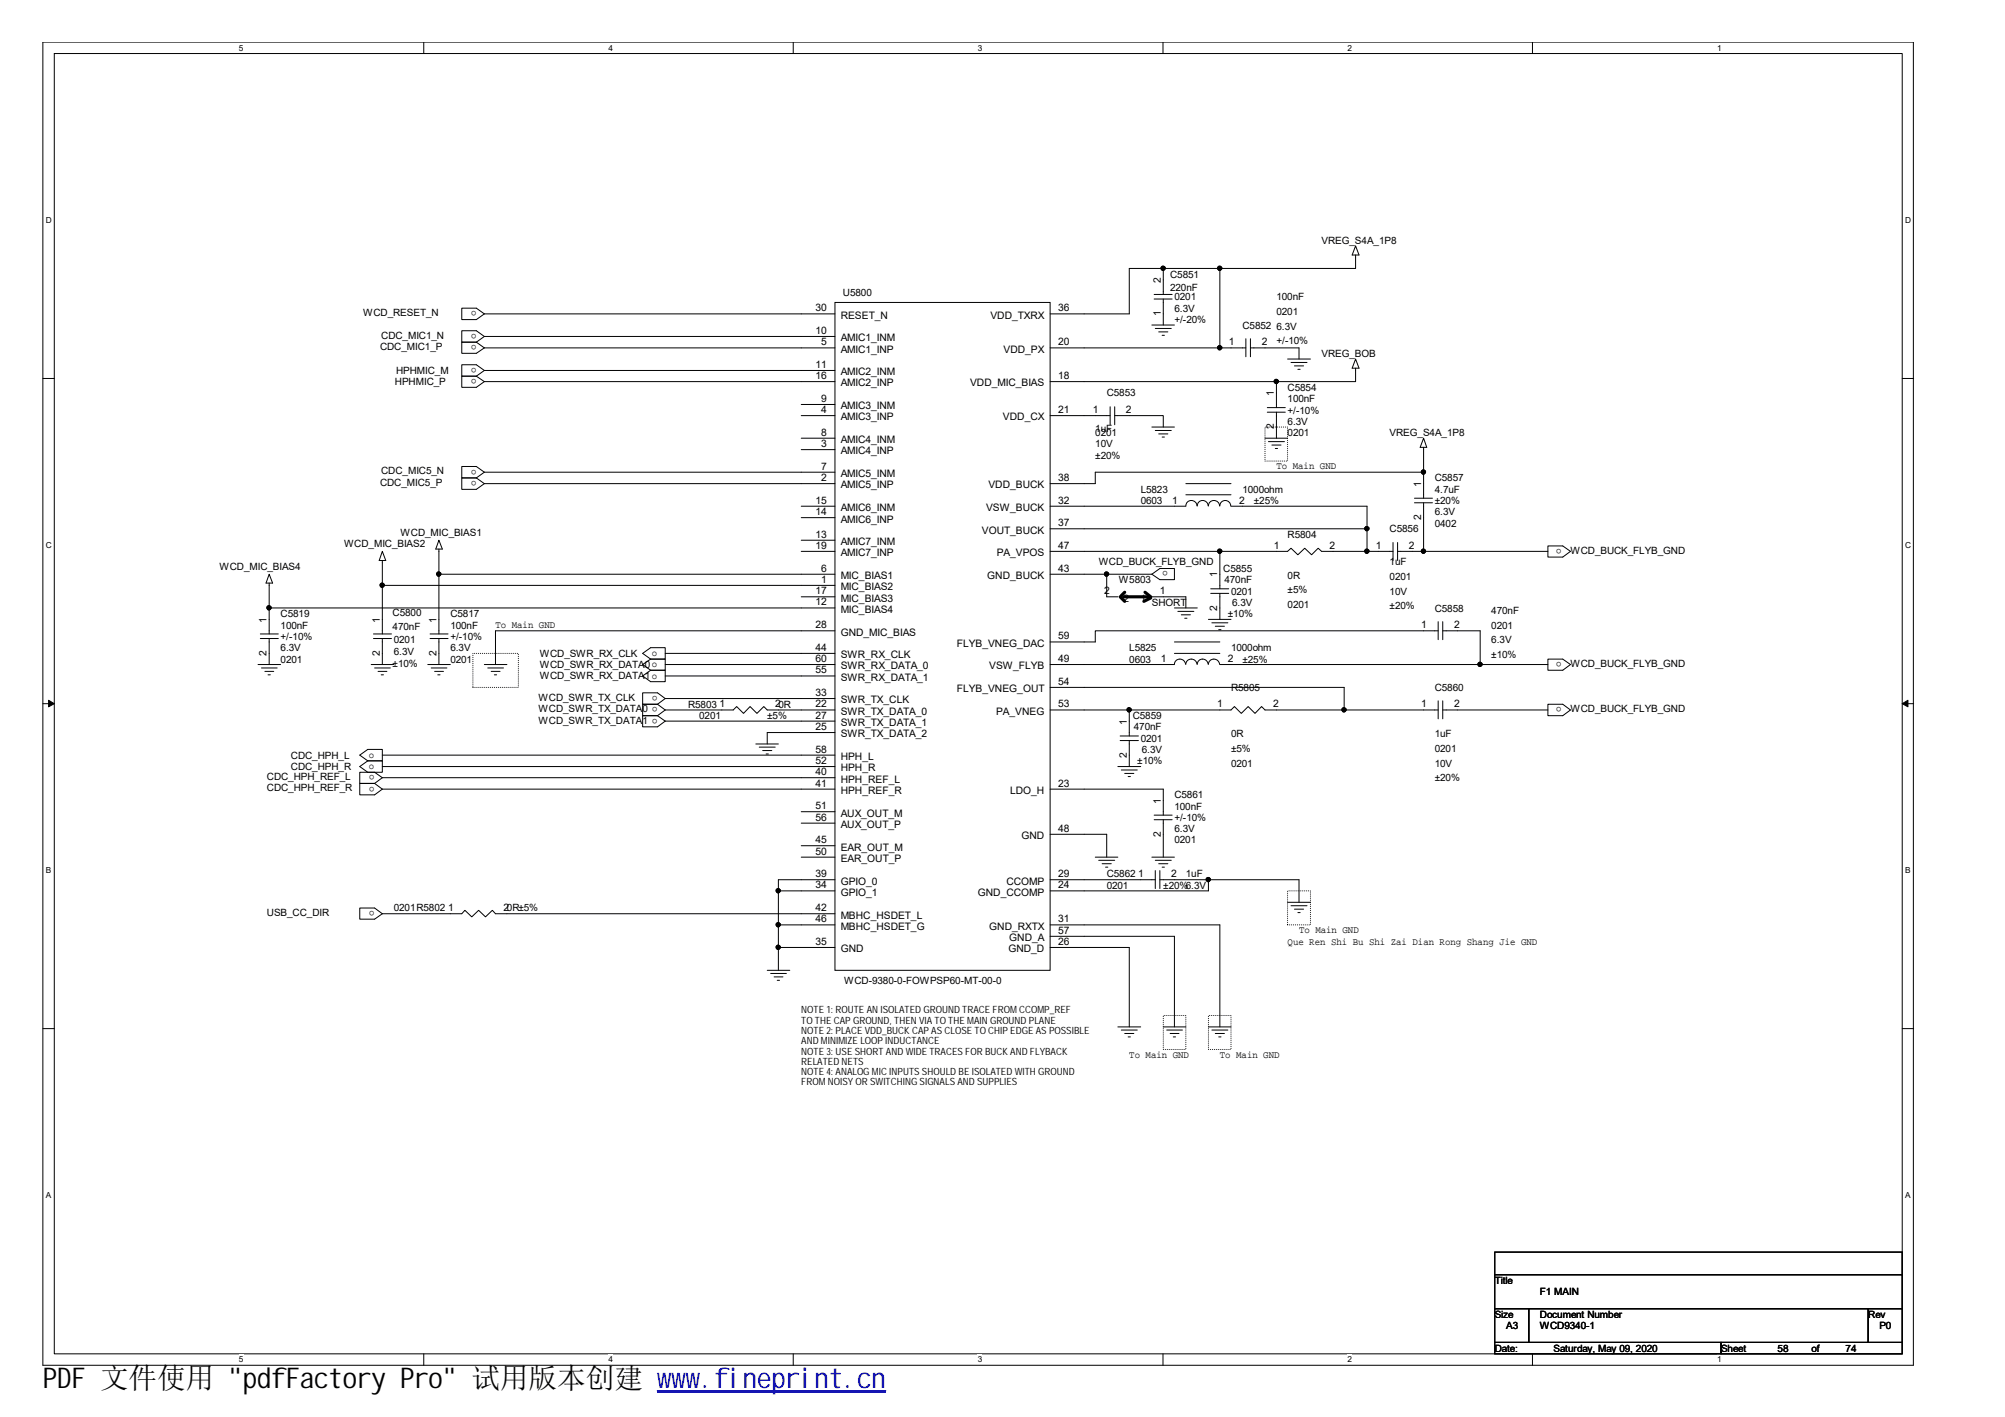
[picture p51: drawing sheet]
<svg xmlns="http://www.w3.org/2000/svg" width="297mm" height="210mm" viewBox="0 0 297 210" stroke-linecap="round" stroke-linejoin="round" font-family="sans-serif">
<defs><g id="words">
<text font-size="4.2" x="6.3" y="205.7">PDF 文件使用 &quot;pdfFactory Pro&quot; 试用版本创建 ww</text>
<text font-size="4.2" fill="#00f" x="99.5" y="205.7">w.fineprint.cn</text>
<g font-size="1.5">
<text x="172" y="42" transform="rotate(-90 172 42)">2</text>
<text x="173.4" y="41.1">C5851</text>
<text x="195.8" y="36.1">VREG_S4A_1P8</text>
<text x="53.8" y="46.8">WCD_RESET_N</text>
<text x="70.6" y="46.1" transform="rotate(-180 70.6 46.1)">o</text>
<text x="120.8" y="46.1">30</text>
<text x="124.5" y="47.2">RESET_N</text>
<text x="124.9" y="43.8">U5800</text>
<text x="146.7" y="47.2">VDD_TXRX</text>
<text x="156.8" y="46.1">36</text>
<text x="172" y="46.8" transform="rotate(-90 172 46.8)">1</text>
<text x="173.4" y="43.2">220nF</text>
<text x="174" y="44.5">0201</text>
<text x="174" y="46.2">6.3V</text>
<text x="174" y="47.9">+/-20%</text>
<text x="189.1" y="44.5">100nF</text>
<text x="189.1" y="46.7">0201</text>
<text x="56.3" y="51.9">CDC_MIC1_P</text>
<text x="56.5" y="50.2">CDC_MIC1_N</text>
<text x="70.6" y="49.5" transform="rotate(-180 70.6 49.5)">o</text>
<text x="70.6" y="51.1" transform="rotate(-180 70.6 51.1)">o</text>
<text x="120.8" y="49.5">10</text>
<text x="121.7" y="51.2">5</text>
<text x="124.5" y="50.6">AMIC1_INM</text>
<text x="124.5" y="52.3">AMIC1_INP</text>
<text x="148.7" y="52.3">VDD_PX</text>
<text x="156.8" y="51.2">20</text>
<text x="182" y="51.2">1</text>
<text x="184.1" y="48.7">C5852</text>
<text x="186.9" y="51.2">2</text>
<text x="189.1" y="48.9">6.3V</text>
<text x="189.1" y="51">+/-10%</text>
<text x="195.8" y="52.9">VREG_BOB</text>
<text x="58.5" y="57.1">HPHMIC_P</text>
<text x="58.7" y="55.4">HPHMIC_M</text>
<text x="70.6" y="54.5" transform="rotate(-180 70.6 54.5)">o</text>
<text x="70.6" y="56.1" transform="rotate(-180 70.6 56.1)">o</text>
<text x="120.8" y="54.5">11</text>
<text x="120.8" y="56.1">16</text>
<text x="121.7" y="59.5">9</text>
<text x="124.5" y="55.6">AMIC2_INM</text>
<text x="124.5" y="57.2">AMIC2_INP</text>
<text x="143.7" y="57.2">VDD_MIC_BIAS</text>
<text x="156.8" y="56.1">18</text>
<text x="164" y="58.7">C5853</text>
<text x="188.7" y="58.7" transform="rotate(-90 188.7 58.7)">1</text>
<text x="190.8" y="57.9">C5854</text>
<text x="190.8" y="59.6">100nF</text>
<text x="121.7" y="61.2">4</text>
<text x="121.7" y="64.5">8</text>
<text x="124.5" y="60.6">AMIC3_INM</text>
<text x="124.5" y="62.3">AMIC3_INP</text>
<text x="124.5" y="65.6">AMIC4_INM</text>
<text x="148.6" y="62.3">VDD_CX</text>
<text x="156.8" y="61.2">21</text>
<text x="161.9" y="61.2">1</text>
<text x="162.3" y="63.9">1uF</text>
<text x="162.3" y="64.6">0201</text>
<text x="166.8" y="61.2">2</text>
<text x="188.7" y="63.6" transform="rotate(-90 188.7 63.6)">2</text>
<text x="190.8" y="64.6">0201</text>
<text x="190.8" y="62.9">6.3V</text>
<text x="190.8" y="61.3">+/-10%</text>
<text x="205.9" y="64.6">VREG_S4A_1P8</text>
<text x="56.3" y="72">CDC_MIC5_P</text>
<text x="56.5" y="70.3">CDC_MIC5_N</text>
<text x="70.6" y="69.6" transform="rotate(-180 70.6 69.6)">o</text>
<text x="70.6" y="71.3" transform="rotate(-180 70.6 71.3)">o</text>
<text x="121.7" y="66.2">3</text>
<text x="121.7" y="69.6">7</text>
<text x="121.7" y="71.3">2</text>
<text x="124.5" y="67.3">AMIC4_INP</text>
<text x="124.5" y="70.7">AMIC5_INM</text>
<text x="156.8" y="71.3">38</text>
<text x="162.3" y="66.3">10V</text>
<text x="162.3" y="68">±20%</text>
<text x="189.1" y="69.5">To Main GND</text>
<text x="212.6" y="71.3">C5857</text>
<text x="120.8" y="74.6">15</text>
<text x="120.8" y="76.3">14</text>
<text x="124.5" y="72.4">AMIC5_INP</text>
<text x="124.5" y="75.7">AMIC6_INM</text>
<text x="124.5" y="77.4">AMIC6_INP</text>
<text x="146.1" y="75.7">VSW_BUCK</text>
<text x="146.4" y="72.4">VDD_BUCK</text>
<text x="156.8" y="77.9">37</text>
<text x="156.8" y="74.6">32</text>
<text x="169" y="73">L5823</text>
<text x="169" y="74.6">0603</text>
<text x="173.7" y="74.6">1</text>
<text x="183.6" y="74.6">2</text>
<text x="184.1" y="73">1000ohm</text>
<text x="185.8" y="74.6">±25%</text>
<text x="210.5" y="77" transform="rotate(-90 210.5 77)">2</text>
<text x="210.5" y="72.1" transform="rotate(-90 210.5 72.1)">1</text>
<text x="212.6" y="73">4.7uF</text>
<text x="212.6" y="76.3">6.3V</text>
<text x="212.6" y="74.6">±20%</text>
<text x="51" y="81">WCD_MIC_BIAS2</text>
<text x="59.4" y="79.3">WCD_MIC_BIAS1</text>
<text x="120.8" y="79.6">13</text>
<text x="120.8" y="81.3">19</text>
<text x="124.5" y="80.7">AMIC7_INM</text>
<text x="124.5" y="82.4">AMIC7_INP</text>
<text x="145.5" y="79.1">VOUT_BUCK</text>
<text x="147.7" y="82.4">PA_VPOS</text>
<text x="156.8" y="81.3">47</text>
<text x="162.8" y="83.7">WCD_BUCK_FLYB_GND</text>
<text x="188.7" y="81.3">1</text>
<text x="190.8" y="79.7">R5804</text>
<text x="197" y="81.3">2</text>
<text x="203.8" y="81.3">1</text>
<text x="205.9" y="78.8">C5856</text>
<text x="205.9" y="83.7">1uF</text>
<text x="208.7" y="81.3">2</text>
<text x="212.6" y="78">0402</text>
<text x="231.4" y="81.3" transform="rotate(-180 231.4 81.3)">o</text>
<text x="232.7" y="82.1">WCD_BUCK_FLYB_GND</text>
<text x="32.5" y="84.4">WCD_MIC_BIAS4</text>
<text x="120.8" y="88">17</text>
<text x="120.8" y="89.7">12</text>
<text x="121.7" y="84.7">6</text>
<text x="121.7" y="86.3">1</text>
<text x="124.5" y="85.8">MIC_BIAS1</text>
<text x="124.5" y="87.4">MIC_BIAS2</text>
<text x="124.5" y="89.1">MIC_BIAS3</text>
<text x="146.3" y="85.8">GND_BUCK</text>
<text x="156.8" y="84.7">43</text>
<text x="163.6" y="88">2</text>
<text x="165.8" y="86.4">W5803</text>
<text x="166.5" y="89.1">2</text>
<text x="169" y="89.1">1</text>
<text x="170.6" y="89.8">SHORT</text>
<text x="171.8" y="88">1</text>
<text x="173" y="84.6" transform="rotate(-180 173 84.6)">o</text>
<text x="180.3" y="85.5" transform="rotate(-90 180.3 85.5)">1</text>
<text x="181.2" y="84.7">C5855</text>
<text x="181.4" y="86.4">470nF</text>
<text x="182.4" y="88.1">0201</text>
<text x="182.5" y="89.8">6.3V</text>
<text x="190.8" y="85.7">0R</text>
<text x="190.8" y="87.9">±5%</text>
<text x="205.9" y="85.9">0201</text>
<text x="205.9" y="88.1">10V</text>
<text x="39.5" y="92.3" transform="rotate(-90 39.5 92.3)">1</text>
<text x="41.6" y="94.8">+/-10%</text>
<text x="41.6" y="91.4">C5819</text>
<text x="41.6" y="93.1">100nF</text>
<text x="56.3" y="92.3" transform="rotate(-90 56.3 92.3)">1</text>
<text x="58.2" y="91.2">C5800</text>
<text x="58.2" y="93.3">470nF</text>
<text x="58.3" y="95.3">0201</text>
<text x="64.6" y="92.3" transform="rotate(-90 64.6 92.3)">1</text>
<text x="66.7" y="91.4">C5817</text>
<text x="66.7" y="93.1">100nF</text>
<text x="66.7" y="94.8">+/-10%</text>
<text x="73.4" y="93">To Main GND</text>
<text x="120.8" y="93.1">28</text>
<text x="124.5" y="90.8">MIC_BIAS4</text>
<text x="124.5" y="94.2">GND_MIC_BIAS</text>
<text x="141.8" y="95.8">FLYB_VNEG_DAC</text>
<text x="156.8" y="94.7">59</text>
<text x="180.3" y="90.4" transform="rotate(-90 180.3 90.4)">2</text>
<text x="181.9" y="91.4">±10%</text>
<text x="190.8" y="90.1">0201</text>
<text x="205.9" y="90.3">±20%</text>
<text x="210.5" y="93.1">1</text>
<text x="212.6" y="90.6">C5858</text>
<text x="215.4" y="93.1">2</text>
<text x="220.9" y="90.9">470nF</text>
<text x="220.9" y="93.1">0201</text>
<text x="220.9" y="95.3">6.3V</text>
<text x="39.5" y="97.1" transform="rotate(-90 39.5 97.1)">2</text>
<text x="41.6" y="98.1">0201</text>
<text x="41.6" y="96.4">6.3V</text>
<text x="56.3" y="97.1" transform="rotate(-90 56.3 97.1)">2</text>
<text x="58.2" y="98.8">±10%</text>
<text x="58.3" y="97">6.3V</text>
<text x="64.6" y="97.1" transform="rotate(-90 64.6 97.1)">2</text>
<text x="66.7" y="98.1">0201</text>
<text x="66.7" y="96.4">6.3V</text>
<text x="80" y="97.3">WCD_SWR_RX_CLK</text>
<text x="80" y="99">WCD_SWR_RX_DATA0o</text>
<text x="80" y="100.6">WCD_SWR_RX_DATA1o</text>
<text x="96.6" y="97.2">o</text>
<text x="120.8" y="96.4">44</text>
<text x="120.8" y="98.1">60</text>
<text x="120.8" y="99.8">55</text>
<text x="124.5" y="97.5">SWR_RX_CLK</text>
<text x="124.5" y="99.2">SWR_RX_DATA_0</text>
<text x="124.5" y="100.9">SWR_RX_DATA_1</text>
<text x="146.6" y="99.2">VSW_FLYB</text>
<text x="156.8" y="101.4">54</text>
<text x="156.8" y="98.1">49</text>
<text x="167.3" y="96.4">L5825</text>
<text x="167.3" y="98.1">0603</text>
<text x="172" y="98.1">1</text>
<text x="181.9" y="98.1">2</text>
<text x="182.4" y="96.4">1000ohm</text>
<text x="184.1" y="98.1">±25%</text>
<text x="220.9" y="97.5">±10%</text>
<text x="231.4" y="98.1" transform="rotate(-180 231.4 98.1)">o</text>
<text x="232.7" y="98.8">WCD_BUCK_FLYB_GND</text>
<text x="79.8" y="103.8">WCD_SWR_TX_CLK</text>
<text x="79.8" y="105.5">WCD_SWR_TX_DATA0</text>
<text x="79.8" y="107.2">WCD_SWR_TX_DATA1</text>
<text x="97.4" y="103.1" transform="rotate(-180 97.4 103.1)">o</text>
<text x="97.4" y="104.8" transform="rotate(-180 97.4 104.8)">o</text>
<text x="97.4" y="106.4" transform="rotate(-180 97.4 106.4)">o</text>
<text x="101.9" y="104.8">R5803</text>
<text x="103.6" y="106.5">0201</text>
<text x="106.6" y="104.8">1</text>
<text x="113.7" y="106.5">±5%</text>
<text x="114.9" y="104.8">20R</text>
<text x="120.8" y="103.1">33</text>
<text x="120.8" y="104.8">22</text>
<text x="120.8" y="106.4">27</text>
<text x="124.5" y="104.2">SWR_TX_CLK</text>
<text x="124.5" y="105.9">SWR_TX_DATA_0</text>
<text x="124.5" y="107.5">SWR_TX_DATA_1</text>
<text x="141.8" y="102.5">FLYB_VNEG_OUT</text>
<text x="147.6" y="105.9">PA_VNEG</text>
<text x="156.8" y="104.8">53</text>
<text x="166.9" y="107.3" transform="rotate(-90 166.9 107.3)">1</text>
<text x="167.8" y="106.5">C5859</text>
<text x="180.3" y="104.8">1</text>
<text x="182.4" y="102.3">R5805</text>
<text x="188.6" y="104.8">2</text>
<text x="210.5" y="104.8">1</text>
<text x="212.6" y="102.3">C5860</text>
<text x="215.4" y="104.8">2</text>
<text x="231.4" y="104.8" transform="rotate(-180 231.4 104.8)">o</text>
<text x="232.7" y="105.5">WCD_BUCK_FLYB_GND</text>
<text x="43.1" y="112.4">CDC_HPH_L</text>
<text x="54.7" y="112.2">o</text>
<text x="54.7" y="113.9">o</text>
<text x="120.8" y="111.5">58</text>
<text x="120.8" y="113.2">52</text>
<text x="120.8" y="108.1">25</text>
<text x="124.5" y="109.2">SWR_TX_DATA_2</text>
<text x="124.5" y="112.6">HPH_L</text>
<text x="166.9" y="112.2" transform="rotate(-90 166.9 112.2)">2</text>
<text x="168" y="108.2">470nF</text>
<text x="168.5" y="113.2">±10%</text>
<text x="169" y="109.9">0201</text>
<text x="169.2" y="111.6">6.3V</text>
<text x="182.4" y="109.2">0R</text>
<text x="182.4" y="111.4">±5%</text>
<text x="182.4" y="113.6">0201</text>
<text x="212.6" y="109.2">1uF</text>
<text x="212.6" y="111.4">0201</text>
<text x="212.6" y="113.6">10V</text>
<text x="39.5" y="115.6">CDC_HPH_REF_L</text>
<text x="39.5" y="117.2">CDC_HPH_REF_R</text>
<text x="43.1" y="114.1">CDC_HPH_R</text>
<text x="55.5" y="114.8" transform="rotate(-180 55.5 114.8)">o</text>
<text x="55.5" y="116.5" transform="rotate(-180 55.5 116.5)">o</text>
<text x="120.8" y="119.9">51</text>
<text x="120.8" y="114.8">40</text>
<text x="120.8" y="116.5">41</text>
<text x="124.5" y="114.3">HPH_R</text>
<text x="124.5" y="115.9">HPH_REF_L</text>
<text x="124.5" y="117.6">HPH_REF_R</text>
<text x="149.6" y="117.6">LDO_H</text>
<text x="156.8" y="116.5">23</text>
<text x="172" y="119.1" transform="rotate(-90 172 119.1)">1</text>
<text x="174" y="118.3">C5861</text>
<text x="174" y="119.9">100nF</text>
<text x="212.6" y="115.8">±20%</text>
<text x="120.8" y="121.6">56</text>
<text x="120.8" y="124.9">45</text>
<text x="124.5" y="121">AUX_OUT_M</text>
<text x="124.5" y="122.7">AUX_OUT_P</text>
<text x="124.5" y="126">EAR_OUT_M</text>
<text x="151.3" y="124.3">GND</text>
<text x="156.8" y="123.2">48</text>
<text x="172" y="124" transform="rotate(-90 172 124)">2</text>
<text x="174" y="124.9">0201</text>
<text x="174" y="123.3">6.3V</text>
<text x="174" y="121.6">+/-10%</text>
<text x="120.8" y="126.6">50</text>
<text x="120.8" y="129.9">39</text>
<text x="120.8" y="131.6">34</text>
<text x="124.5" y="127.7">EAR_OUT_P</text>
<text x="124.5" y="131">GPIO_0</text>
<text x="149.1" y="131">CCOMP</text>
<text x="156.8" y="129.9">29</text>
<text x="156.8" y="131.6">24</text>
<text x="164" y="130">C5862</text>
<text x="164" y="131.7">0201</text>
<text x="168.6" y="129.9">1</text>
<text x="172.3" y="131.7">±20%6.3V</text>
<text x="173.5" y="129.9">2</text>
<text x="175.7" y="130">1uF</text>
<text x="39.5" y="135.7">USB_CC_DIR</text>
<text x="55.5" y="134.9" transform="rotate(-180 55.5 134.9)">o</text>
<text x="58.3" y="135">0201R5802</text>
<text x="66.4" y="135">1</text>
<text x="74.6" y="135">20R±5%</text>
<text x="120.8" y="135">42</text>
<text x="120.8" y="136.6">46</text>
<text x="124.5" y="132.7">GPIO_1</text>
<text x="124.5" y="136.1">MBHC_HSDET_L</text>
<text x="124.5" y="137.7">MBHC_HSDET_G</text>
<text x="144.9" y="132.7">GND_CCOMP</text>
<text x="146.6" y="137.7">GND_RXTX</text>
<text x="156.8" y="136.6">31</text>
<text x="120.8" y="140">35</text>
<text x="124.5" y="141.1">GND</text>
<text x="149.4" y="141.1">GND_D</text>
<text x="149.5" y="139.4">GND_A</text>
<text x="156.8" y="138.3">57</text>
<text x="156.8" y="140">26</text>
<text x="190.8" y="139.9">Que Ren Shi Bu Shi Zai Dian Rong Shang Jie GND</text>
<text x="192.5" y="138.2">To Main GND</text>
<text x="125.1" y="145.7">WCD-9380-0-FOWPSP60-MT-00-0</text>
<text x="118.7" y="150.1">NOTE 1: ROUTE AN ISOLATED GROUND TRACE FROM CCOMP_REF</text>
<text x="118.7" y="151.7">TO THE CAP GROUND, THEN VIA TO THE MAIN GROUND PLANE</text>
<text x="118.7" y="153.2">NOTE 2: PLACE VDD_BUCK CAP AS CLOSE TO CHIP EDGE AS POSSIBLE</text>
<text x="118.7" y="154.7">AND MINIMIZE LOOP INDUCTANCE</text>
<text x="118.7" y="160.8">FROM NOISY OR SWITCHING SIGNALS AND SUPPLIES</text>
<text x="118.7" y="159.3">NOTE 4: ANALOG MIC INPUTS SHOULD BE ISOLATED WITH GROUND</text>
<text x="118.7" y="156.2">NOTE 3: USE SHORT AND WIDE TRACES FOR BUCK AND FLYBACK</text>
<text x="118.7" y="157.7">RELATED NETS</text>
<text x="167.3" y="156.7">To Main GND</text>
<text x="180.7" y="156.7">To Main GND</text>
<text x="221.4" y="190.2">Title</text>
<text x="228.1" y="191.8">F1 MAIN</text>
<text x="221.4" y="195.2">Size</text>
<text x="223.1" y="196.9">A3</text>
<text x="228.1" y="196.9">WCD9340-1</text>
<text x="228.1" y="195.2">Document Number</text>
<text x="276.8" y="195.2">Rev</text>
<text x="278.4" y="196.9">P0</text>
<text x="221.4" y="200.2">Date:</text>
<text x="230.2" y="200.2">Saturday, May 09, 2020</text>
<text x="255" y="200.2">Sheet</text>
<text x="263.4" y="200.2">58</text>
<text x="268.4" y="200.2">of</text>
<text x="273.4" y="200.2">74</text>
</g>
<g font-size="1.2">
<text x="35.4" y="7.5">5</text>
<text x="90.1" y="7.5">4</text>
<text x="144.9" y="7.5">3</text>
<text x="199.6" y="7.5">2</text>
<text x="254.4" y="7.5">1</text>
<text x="6.8" y="33.1">D</text>
<text x="282.2" y="33.1">D</text>
<text x="6.8" y="81.2">C</text>
<text x="282.2" y="81.2">C</text>
<text x="6.8" y="129.4">B</text>
<text x="282.2" y="129.4">B</text>
<text x="6.8" y="177.5">A</text>
<text x="282.2" y="177.5">A</text>
<text x="35.4" y="201.8">5</text>
<text x="90.1" y="201.8">4</text>
<text x="144.9" y="201.8">3</text>
<text x="199.6" y="201.8">2</text>
<text x="254.4" y="201.8">1</text>
</g>
</g></defs>
<path d="M6.3 6.2h277.2v196h-277.1zM8 7.9h273.8v192.6h-273.8z" fill="none" stroke="#000" stroke-width=".15"/>
<g fill="#fff">
<path d="M35.4 6.4h.6v1.4h-.6z"/>
<path d="M35.4 200.7h.6v1.4h-.6z"/>
</g>
<path d="M62.8 6.2v1.7M62.8 200.5v1.7" fill="none" stroke="#000" stroke-width=".15"/>
<g fill="#fff">
<path d="M90.1 6.4h.7v1.4h-.7z"/>
<path d="M90.1 200.7h.7v1.4h-.7z"/>
</g>
<path d="M117.5 6.2v1.7M117.5 200.5v1.7" fill="none" stroke="#000" stroke-width=".15"/>
<g fill="#fff">
<path d="M144.9 6.4h.6v1.4h-.6z"/>
<path d="M144.9 200.7h.6v1.4h-.6z"/>
</g>
<path d="M172.3 6.2v1.7M172.3 200.5v1.7" fill="none" stroke="#000" stroke-width=".15"/>
<g fill="#fff">
<path d="M199.6 6.4h.7v1.4h-.7z"/>
<path d="M199.6 200.7h.7v1.4h-.7z"/>
</g>
<path d="M227 6.2v1.7M227 200.5v1.7" fill="none" stroke="#000" stroke-width=".15"/>
<g fill="#fff">
<path d="M254.4 6.4h.6v1.4h-.6z"/>
<path d="M254.4 200.7h.6v1.4h-.6z"/>
<path d="M6.8 31.9h.8v1.4h-.8z"/>
<path d="M282.2 31.9h.9v1.4h-.9z"/>
<path d="M6.8 80.1h.8v1.4h-.8z"/>
<path d="M282.2 80.1h.9v1.4h-.9z"/>
</g>
<path d="M6.3 56.1h1.7M281.8 56.1h1.7" fill="none" stroke="#000" stroke-width=".15"/>
<g fill="#fff">
<path d="M6.8 128.2h.7v1.4h-.7z"/>
<path d="M282.2 128.2h.8v1.4h-.8z"/>
</g>
<path d="M6.3 104.2h1.7M281.8 104.2h1.7" fill="none" stroke="#000" stroke-width=".15"/>
<path d="M7.2 103.7l.8 .5-.8 .5zM281.8 104.2l.9-.5v1z" fill="#000" stroke="#000" stroke-width=".15"/>
<g fill="#fff">
<path d="M6.8 176.4h.7v1.4h-.7z"/>
<path d="M282.2 176.4h.8v1.4h-.8z"/>
</g>
<g fill="none" stroke="#000" stroke-width=".15">
<path d="M172.3 39.8v3.8M180.7 39.8v11.7M200.8 36.4l.5 1.4h-1zM200.8 37.8v2h-33.5v6.7h-11.7M68.4 45.6h2.2l1.2 .9-1.2 .8h-2.2zM70.6 55.7h-2.2v1.7h2.2l1.2-.9M70.6 50.7h-2.2v1.6h2.2l1.2-.8M70.6 55.7l1.2 .8M70.6 50.7l1.2 .8M71.8 54.9l-1.2-.9h-2.2v1.7h2.2M71.8 49.8l-1.2-.8h-2.2v1.7h2.2M71.8 54.9l-1.2 .8"/>
<path d="M71.8 49.8l-1.2 .9M71.8 46.5h51.9M71.8 49.8h51.9M71.8 51.5h51.9M71.8 54.9h51.9M71.8 56.5h51.9M118.7 59.9h5M123.7 44.8h31.9v98.9h-31.9zM155.6 51.5h29M170.6 48.1h3.4M171 44.3h2.7M171 43.6h2.7"/>
<path d="M171.2 48.7h2.3M171.7 49.2h1.3M172.2 49.7h.3M172.3 44.3v3.8M184.6 50.2v2.6M185.3 51.5h7.1v1.7M185.3 50.2v2.6M189.1 56.5v3.9M190.8 53.2h3.3M191.3 53.7h2.3M191.8 54.2h1.3M192.3 54.7h.3"/>
<path d="M200.8 53.2l.5 1.3h-1zM200.8 54.5v2h-45.2M70.6 70.8h-2.2v1.7h2.2l1.2-.9M70.6 70.8l1.2 .8M71.8 71.6h51.9M71.8 69.9h51.9M71.8 69.9l-1.2-.8h-2.2v1.7h2.2M71.8 69.9l-1.2 .9M118.7 64.9h5M118.7 75h5M118.7 61.6h5M118.7 66.6h5"/>
<path d="M118.7 76.7h5M155.6 75h20.1M155.6 61.6h8.9M155.6 78.3h46.9M164.5 60.3v2.6M165.1 61.6h7.2v1.7M165.1 60.3v2.6M170.6 63.3h3.4M171.2 63.8h2.3M171.7 64.3h1.3M172.2 64.7h.3M175.7 73.3h6.7"/>
<path d="M175.7 71.6h6.7M177.3 74.9a.83 .83 0 0 0-.8-.8 .83 .83 0 0 0-.8 .8M179 74.9a.8 .8 0 0 0-.8-.8 .8 .8 0 0 0-.8 .8M180.7 74.9a.83 .83 0 0 0-.8-.8 .83 .83 0 0 0-.9 .8M182.3 74.9a.8 .8 0 0 0-.8-.8 .8 .8 0 0 0-.8 .8M182.4 75h20.1v6.7M187.4 64.9h3.4M187.7 60.4h2.7M187.7 61.1h2.7M187.9 65.4h2.4M188.4 65.9h1.4M188.9 66.4h.4"/>
<path d="M189.1 61.1v3.8M209.5 73.8h2.7M209.5 74.5h2.7M210.9 64.9l.5 1.4h-1zM210.9 66.3v7.5M210.9 74.5v7.2M210.9 69.9h-48.6v1.7h-6.7M38.2 98.4h3.4M38.6 93.9h2.6M38.6 94.6h2.6M38.7 98.9h2.4M39.2 99.5h1.4"/>
<path d="M39.7 100h.3M39.9 94.6v3.8M39.9 90.1h83.8M39.9 86.4v7.5M39.9 85.1l.5 1.3h-1zM55 98.4h3.3M55.3 93.9h2.7M55.3 94.6h2.7M55.5 98.9h2.3M56 99.5h1.3M56.5 100h.3M56.6 83v10.9"/>
<path d="M56.6 94.6v3.8M56.6 81.7l.6 1.3h-1zM56.6 86.7h67.1M63.4 98.4h3.3M63.7 93.9h2.7M63.7 94.6h2.7M63.9 98.9h2.3M64.4 99.5h1.3M64.9 100h.3M65 80l.5 1.3h-.9zM65 81.3v12.6M65 94.6v3.8"/>
<path d="M65 85.1h58.7M71.8 98.4h3.3M72.3 98.9h2.3M72.8 99.5h1.3M73.2 100h.4M95.2 96.8l1.2-.9h2.2v1.7h-2.2zM96.4 97.6h2.2v1.7h-2.2M96.4 97.6l-1.2 .8 1.2 .9M98.6 98.4h25.1M98.6 96.8h25.1M118.7 81.7h5M118.7 80h5"/>
<path d="M118.7 88.4h5M123.7 93.4h-50.3v5M155.6 81.7h35.2l.5-.5 1 1 1-1 1 1 1-1 .5 .5h10.6M155.6 98.4h18.4M155.6 85.1h15M164 85.1v3.3h1.6M170.6 85.1l1.2-.9h2.2v1.7h-2.2zM170.6 88.4h5.1v1.7M174 98.4a.83 .83 0 0 1 .8-.8 .83 .83 0 0 1 .8 .8M174 90.1h3.4M174 96.8h6.7M174 95.1h6.7"/>
<path d="M174.5 90.6h2.4M175 91.1h1.4M175.5 91.6h.4M175.7 98.4a.83 .83 0 0 1 .8-.8 .83 .83 0 0 1 .8 .8M177.4 98.4a.81 .81 0 0 1 .8-.8 .81 .81 0 0 1 .8 .8M179 98.4a.83 .83 0 0 1 .9-.8 .83 .83 0 0 1 .8 .8M179 91.8h3.4M179.4 87.2h2.6M179.4 87.9h2.6M179.5 92.3h2.4M180 92.8h1.4M180.6 93.3h.3"/>
<path d="M180.7 98.4h48.6M180.7 81.7v5.5M180.7 87.9v3.9M206.4 80.4v2.6M207.1 81.7h22.2M207.1 80.4v2.6M213.1 93.4h-50.8v1.7h-6.7M213.1 92.1v2.7M213.7 93.4h5.6v5M213.7 92.1v2.7M229.3 80.9h2.2l1.2 .8-1.2 .8h-2.2zM229.3 97.6h2.2l1.2 .8-1.2 .9h-2.2z"/>
<path d="M53.3 111.9l1.2-.9h2.1v1.7h-2.1zM53.3 113.6l1.2-.9h2.1v1.7h-2.1zM55.5 116l1.1 .9M55.5 116h-2.2v1.7h2.2l1.1-.8M56.6 115.2l-1.1-.8h-2.2v1.6h2.2M56.6 113.6h67.1M56.6 115.2l-1.1 .8M56.6 111.9h67.1M56.6 115.2h67.1M56.6 116.9h67.1M95.2 100.1l1.2-.8h2.2v1.7h-2.2zM97.4 104.3l1.2 .9"/>
<path d="M97.4 106l1.2 .8M97.4 104.3h-2.2v1.7h2.2M97.4 106h-2.2v1.7h2.2l1.2-.9M98.6 103.5l-1.2-.9h-2.2v1.7h2.2M98.6 105.2h10l.5-.5 1.1 1 .9-1 1 1 1.1-1 .5 .5h10M98.6 103.5l-1.2 .8M98.6 105.2l-1.2 .8M98.6 100.1h25.1M98.6 103.5h25.1M98.6 106.8h25.1M112 110.2h3.3M112.5 110.7h2.4"/>
<path d="M113 111.2h1.3M113.5 111.7h.3M123.7 108.5h-10v1.7M155.6 105.2h26.8l.5-.5 1 1 1-1 1 1 1-1 .5 .5h25.7M155.6 116.9h16.7v3.8M155.6 101.8h43.5v3.4M165.6 113.6h3.4M165.9 109h2.8M165.9 109.7h2.8M166.1 114.1h2.4M166.6 114.6h1.4M167.1 115h.4"/>
<path d="M167.3 105.2v3.8M167.3 109.7v3.9M213.1 103.8v2.7M213.7 105.2h15.6M213.7 103.8v2.7M229.3 104.3h2.2l1.2 .9-1.2 .8h-2.2zM53.3 134.5h2.2l1.1 .9-1.1 .8h-2.2zM56.6 135.4h11.8l.5-.6 1 1 1-1 1 1 1-1 .5 .6h50.3M115.3 132h8.4M115.3 137h8.4M118.7 127h5M118.7 120.2h5"/>
<path d="M118.7 121.9h5M118.7 125.3h5M123.7 130.3h-8.4v13.4M155.6 132h23.4v-1.7h13.4v3.4M155.6 130.3h15.6M155.6 137h25.1v15.1M155.6 123.6h8.4v3.4M155.6 138.7h18.4v13.4M162.3 127h3.3M162.8 127.4h2.3M163.3 127.9h1.3M163.8 128.5h.3"/>
<path d="M170.6 127h3.4M171 120.7h2.7M171 121.4h2.7M171.2 127.4h2.3M171.2 129v2.6M171.7 127.9h1.3M171.8 130.3h7.2M171.8 129v2.6M172.2 128.5h.3M172.3 121.4v5.6M190.8 133.7h3.3M191.3 134.2h2.3"/>
<path d="M191.8 134.7h1.3M192.3 135.2h.3M6.3 152.4h1.7M113.7 143.7h3.3M114.2 144.2h2.3M114.7 144.7h1.3M115.1 145.2h.4M115.3 140.3h8.4M155.6 140.3h11.7v11.8M165.6 152.1h3.4M166.1 152.6h2.4M166.6 153.1h1.4"/>
<path d="M167.1 153.6h.4M172.3 152.1h3.4M172.8 152.6h2.4M173.4 153.1h1.3M173.8 153.6h.4M179 152.1h3.4M179.5 152.6h2.4M180 153.1h1.4M180.6 153.6h.3M281.8 152.4h1.7M221.4 185.5h60.4v3.3h-60.4zM221.4 188.8h60.4v5.1h-60.4z"/>
<path d="M221.4 193.9h5.1v5h-5.1zM221.4 198.9h33.6v1.6h-33.6zM226.5 193.9h50.3v5h-50.3zM255 198.9h26.8v1.6h-26.8zM276.8 193.9h5v5h-5z"/>
</g>
<path d="M187.4 63.3h3.4v5h-3.4zM70.1 96.8h6.7v5h-6.7zM190.8 132h3.3v5h-3.3zM172.3 150.4h3.4v5.1h-3.4zM179 150.4h3.4v5.1h-3.4z" fill="none" stroke="#000" stroke-width=".15" stroke-dasharray="0 .3"/>
<path d="M165.9 88.4l.7 .7M166.5 88.4h3.6M166.6 87.7l-.5 .5M169.6 87.7l.9 .7M170.5 88.6l-1 .5" fill="none" stroke="#000" stroke-width=".47"/>
<g fill="#000" stroke="#000" stroke-width=".15">
<circle cx="172.3" cy="39.7" r=".32"/>
<circle cx="180.7" cy="39.7" r=".32"/>
<circle cx="180.7" cy="51.5" r=".32"/>
<circle cx="189.1" cy="56.5" r=".32"/>
<circle cx="202.5" cy="78.3" r=".32"/>
<circle cx="210.9" cy="69.9" r=".32"/>
<circle cx="39.9" cy="90" r=".32"/>
<circle cx="56.6" cy="86.7" r=".32"/>
<circle cx="65" cy="85" r=".32"/>
<circle cx="163.9" cy="85" r=".32"/>
<circle cx="180.7" cy="81.6" r=".32"/>
<circle cx="202.5" cy="81.6" r=".32"/>
<circle cx="210.9" cy="81.6" r=".32"/>
<circle cx="219.3" cy="98.4" r=".32"/>
<circle cx="167.3" cy="105.1" r=".32"/>
<circle cx="199.1" cy="105.1" r=".32"/>
<circle cx="115.3" cy="131.9" r=".32"/>
<circle cx="115.3" cy="137" r=".32"/>
<circle cx="179" cy="130.3" r=".32"/>
<circle cx="115.3" cy="140.3" r=".32"/>
</g>
<path d="M97.4 206h33.8" fill="none" stroke="#00f" stroke-width=".18"/>
<path d="M97.4 206.2h33.8" fill="none" stroke="#00f" stroke-width=".21"/>
<use href="#words"/>
</svg>
